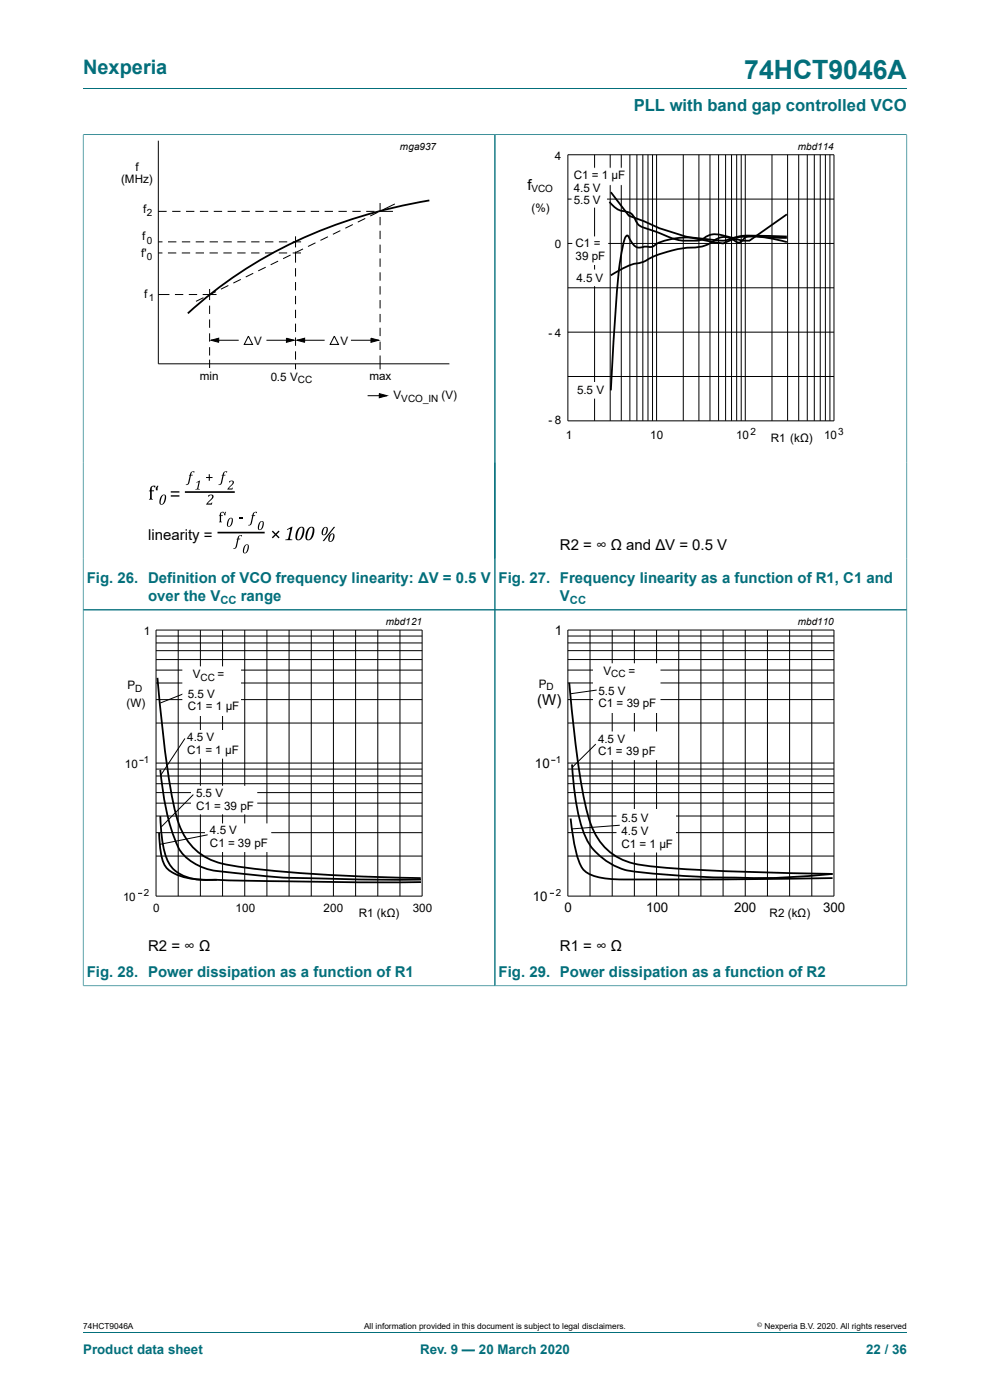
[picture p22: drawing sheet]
<svg xmlns="http://www.w3.org/2000/svg" width="210mm" height="297mm" viewBox="0 0 210 297" stroke-linecap="round" stroke-linejoin="round" font-family="sans-serif">
<defs><g id="words">
<text font-size="5.6" fill="#036f7b" x="157.9" y="16.8">74HCT9046A</text>
<text font-size="4.2" fill="#036f7b" x="17.6" y="15.6">Nexperia</text>
<text font-size="3.5" fill="#036f7b" x="134.4" y="23.7">PLL with band gap controlled VCO</text>
<g font-size="3.2">
<text x="111.9" y="40.3">f</text>
<text x="31.4" y="114.6">linearity =</text>
<text x="118.8" y="116.7">R2 = ∞ Ω and ΔV = 0.5 V</text>
<text x="114" y="149.6">(W)</text>
<text x="31.4" y="201.7">R2 = ∞ Ω</text>
<text x="118.8" y="201.7">R1 = ∞ Ω</text>
</g>
<g font-size="3.2" fill="#036f7b">
<text x="18.4" y="123.7">Fig. 26. Definition of VCO frequency linearity: ΔV = 0.5 V</text>
<text x="105.8" y="123.7">Fig. 27. Frequency linearity as a function of R1, C1 and</text>
<text x="31.4" y="127.5">over the V</text>
<text x="51.1" y="127.5">range</text>
<text x="118.8" y="127.5">V</text>
<text x="18.4" y="207.3">Fig. 28. Power dissipation as a function of R1</text>
<text x="105.8" y="207.3">Fig. 29. Power dissipation as a function of R2</text>
</g>
<g font-size="2.8">
<text x="117.7" y="134.7">1</text>
<text x="113.5" y="162.9">10</text>
<text x="113" y="191.2">10</text>
<text x="119.7" y="193.4">0</text>
<text x="137.1" y="193.4">100</text>
<text x="155.7" y="193.4">200</text>
<text x="174.6" y="193.4">300</text>
</g>
<g font-size="2.8" fill="#036f7b">
<text x="17.6" y="287.2">Product data sheet</text>
<text x="89.1" y="287.2">Rev. 9 — 20 March 2020</text>
<text x="183.7" y="287.2">22 / 36</text>
</g>
<g font-size="2.5">
<text x="117.7" y="33.9">4</text>
<text x="25.7" y="38.9">(MHz)</text>
<text x="28.7" y="36.2">f</text>
<text x="121.7" y="38">C1 = 1</text>
<text x="121.7" y="40.7">4.5 V</text>
<text x="129.7" y="38">µF</text>
<text x="30.4" y="45.1">f</text>
<text x="112.8" y="44.9">(%)</text>
<text x="121.7" y="43.4">5.5 V</text>
<text x="30.2" y="50.9">f</text>
<text x="117.7" y="52.6">0</text>
<text x="122.1" y="52.5">C1 =</text>
<text x="29.9" y="54.4">f'</text>
<text x="122.1" y="55.2">39 pF</text>
<text x="122.3" y="59.8">4.5</text>
<text x="126.3" y="59.8">V</text>
<text x="30.6" y="63.1">f</text>
<text x="116.4" y="71.4">- 4</text>
<text x="53.9" y="73.1">V</text>
<text x="72.2" y="73.1">V</text>
<text x="42.4" y="80.6">min</text>
<text x="57.4" y="80.8">0.5 V</text>
<text x="78.4" y="80.6">max</text>
<text x="122.4" y="83.6">5.5</text>
<text x="126.5" y="83.6">V</text>
<text x="83.4" y="84.7">V</text>
<text x="93.7" y="84.7">(V)</text>
<text x="116.4" y="89.9">- 8</text>
<text x="120" y="93">1</text>
<text x="137.9" y="93">10</text>
<text x="156.2" y="93">10</text>
<text x="163.5" y="93.9">R1 (kΩ)</text>
<text x="174.9" y="93">10</text>
<text x="30.5" y="134.7">1</text>
<text x="40.9" y="143.9">V</text>
<text x="46.2" y="143.9">=</text>
<text x="128" y="143.2">V</text>
<text x="133.3" y="143.2">=</text>
<text x="26.9" y="150">(W)</text>
<text x="27.1" y="146.2">P</text>
<text x="39.8" y="148">5.5 V</text>
<text x="114.3" y="145.9">P</text>
<text x="127" y="147.3">5.5</text>
<text x="131" y="147.3">V</text>
<text x="39.8" y="150.7">C1</text>
<text x="43.7" y="150.7">= 1</text>
<text x="47.9" y="150.7">µF</text>
<text x="127" y="150">C1</text>
<text x="130.8" y="150">= 39 pF</text>
<text x="39.7" y="157.2">4.5</text>
<text x="39.7" y="159.9">C1</text>
<text x="43.6" y="159.9">= 1</text>
<text x="43.8" y="157.2">V</text>
<text x="47.8" y="159.9">µF</text>
<text x="126.9" y="157.6">4.5</text>
<text x="126.9" y="160.2">C1</text>
<text x="130.7" y="160.2">= 39 pF</text>
<text x="131" y="157.6">V</text>
<text x="26.5" y="162.9">10</text>
<text x="41.6" y="169.1">5</text>
<text x="41.6" y="171.7">C1 =</text>
<text x="42.9" y="169.1">.5 V</text>
<text x="47.6" y="171.7">39 p</text>
<text x="52.3" y="171.7">F</text>
<text x="44.5" y="177">4.5 V</text>
<text x="44.5" y="179.7">C1</text>
<text x="48.4" y="179.7">= 39 pF</text>
<text x="131.8" y="174.5">5.5</text>
<text x="131.8" y="177.1">4.5</text>
<text x="131.8" y="179.9">C1</text>
<text x="135.7" y="179.9">= 1</text>
<text x="135.9" y="174.5">V</text>
<text x="135.9" y="177.1">V</text>
<text x="139.9" y="179.9">µF</text>
<text x="26.1" y="191.1">10</text>
<text x="32.5" y="193.4">0</text>
<text x="50" y="193.4">100</text>
<text x="68.6" y="193.4">200</text>
<text x="76.1" y="194.5">R1 (kΩ)</text>
<text x="87.6" y="193.4">300</text>
<text x="163.2" y="194.5">R2 (kΩ)</text>
</g>
<g font-size="2.4" fill="#036f7b">
<text x="46.8" y="128.1">CC</text>
<text x="120.9" y="128.1">CC</text>
</g>
<g font-size="2.1">
<text x="84.8" y="31.8">mga937</text>
<text x="169.2" y="31.8">mbd114</text>
<text x="112.8" y="40.8">VCO</text>
<text x="31.1" y="45.9">2</text>
<text x="31.1" y="51.8">0</text>
<text x="31.1" y="55.3">0</text>
<text x="31.6" y="63.8">1</text>
<text x="63.2" y="81.3">CC</text>
<text x="85.1" y="85.2">VCO_IN</text>
<text x="159.2" y="92.2">2</text>
<text x="177.8" y="92.2">3</text>
<text x="81.8" y="132.6">mbd121</text>
<text x="169.2" y="132.7">mbd110</text>
<text x="129.6" y="143.7">CC</text>
<text x="28.7" y="146.7">D</text>
<text x="42.5" y="144.4">CC</text>
<text x="115.9" y="146.4">D</text>
<text x="30.5" y="161.9">1</text>
<text x="117.9" y="161.9">1</text>
<text x="30.5" y="190.1">2</text>
<text x="117.9" y="190.1">2</text>
</g>
<g font-size="1.8">
<text x="17.6" y="282">74HCT9046A</text>
<text x="77.2" y="282">All information provided in this document is subject to legal disclaimers.</text>
<text x="162.2" y="282">Nexperia B.V. 2020. All rights reserved</text>
</g>
<text font-size="1.4" x="160.6" y="281.6">©</text>
</g></defs>
<path d="M17.6 18.8h174.8M17.6 28.6h174.8M17.6 28.5v69.7M105 28.6v69.6M192.4 28.5v69.7" fill="none" stroke="#036f7b" stroke-width=".21"/>
<g fill="none" stroke="#000" stroke-width=".21">
<path d="M33.6 29.8v47.4h61.7M120.5 32.8h56.4v56.5h-56.4zM126.1 32.8v56.5M129.4 32.8v56.5M131.8 32.8v56.5M133.6 32.8v56.5M135.1 32.8v56.5M136.4 32.8v56.5M137.5 32.8v56.5M138.4 32.8v56.5M139.3 32.8v56.5M144.9 32.8v56.5"/>
<path d="M148.3 32.8v56.5M150.6 32.8v56.5M152.4 32.8v56.5M153.9 32.8v56.5M155.2 32.8v56.5M156.3 32.8v56.5M157.2 32.8v56.5M158.1 32.8v56.5M163.8 32.8v56.5M167.1 32.8v56.5M169.4 32.8v56.5M171.2 32.8v56.5"/>
<path d="M172.7 32.8v56.5M174 32.8v56.5M175.1 32.8v56.5M176 32.8v56.5M33.6 51.3h.9M33.6 44.8h1.7M33.6 53.7h.9M35.6 53.7h1.8M35.6 51.3h1.8M36.5 44.8h1.8M38.6 53.7h1.7M38.6 51.3h1.7"/>
<path d="M39.5 44.8h1.7M41.5 53.7h1.8M41.5 51.3h1.8M42.4 44.8h1.8M44.4 53.7h1.8M44.5 51.3h1.7M45.3 44.8h1.8M47.4 53.7h1.7M47.4 51.3h1.8M48.3 44.8h1.7M50.3 53.7h1.8M50.3 51.3h1.8"/>
<path d="M51.1 59.3l-1.6 .8M51.2 44.8h1.8M53.3 53.7h1.7M53.3 51.3h1.7M53.7 58l-1.6 .8M54.2 44.8h1.7M56.2 53.7h1.8M56.2 51.3h1.8M56.4 56.7l-1.6 .8M57.1 44.8h1.8M59 55.4l-1.6 .8M59.1 53.7h1.8"/>
<path d="M59.2 51.3h1.7M60 44.8h1.8M61.6 54.1l-1.5 .8M62.1 53.7h1.7M62.1 51.3h1.8M62.7 50.1v2.4M62.7 53.4v2.3M62.7 56.9v1.8M62.7 59.8v1.8M63 44.8h1.7M64.3 52.8l-1.6 .8M65.9 44.8h1.8"/>
<path d="M66.9 51.5l-1.6 .8M68.9 44.8h1.7M69.6 50.2l-1.6 .8M71.8 44.8h1.8M72.2 48.9l-1.6 .8M74.7 44.8h1.8M74.8 47.6l-1.5 .8M77.5 46.3l-1.6 .8M77.7 44.8h1.7M80.1 45l-1.6 .8M80.6 43.1v1.7h2.8M80.6 46v1.8"/>
<path d="M80.6 49v1.7M80.6 51.9v1.8M80.6 54.8v1.8M80.6 57.8v1.7M83.8 43.3l-2.6 1.2M120.5 42.2h56.4M120.5 51.6h56.4M33.6 62.5h2.3M37.1 62.5h1.8M40.1 62.5h1.7M43 62.5h2.9M43.2 63.2l-1.6 .7"/>
<path d="M44.5 61.3v2.4M44.5 64.8v1.8M44.5 67.8v1.7M44.5 70.7v1.8M44.5 73.7v1.7M44.5 76.3v1.8M44.8 72.2l1.6-.5v.9zM44.8 72.2h5.8M45.8 61.9l-1.6 .7M48.4 60.6l-1.5 .7M52.7 71.3l.9 1.8h-1.8zM56.5 72.2h5.9"/>
<path d="M60.8 71.7l1.6 .5-1.6 .4zM62.7 62.8v1.7M62.7 65.7v1.8M62.7 68.7v1.7M62.7 71.6v1.8M62.7 74.5v1.8M62.7 77.2v1.2M63 72.2l1.6-.5v.9zM63 72.2h5.9M70.9 71.3l.9 1.8h-1.8zM74.4 72.2h5.9M78.7 71.7l1.6 .5-1.6 .4z"/>
<path d="M80.6 60.7v1.8M80.6 63.7v1.7M80.6 66.6v1.8M80.6 69.5v1.8M80.6 72.5v1.7M80.6 75.4v3M120.5 61.1h56.4M120.5 70.5h56.4M120.5 79.9h56.4M78 83.9h4.1M80.5 83.5l1.6 .4-1.6 .5z"/>
</g>
<path d="M44.8 72.2l1.6-.5v.9zM60.8 71.7l1.6 .5-1.6 .4zM63 72.2l1.6-.5v.9zM78.7 71.7l1.6 .5-1.6 .4zM80.5 83.5l1.6 .4-1.6 .5z" fill="#000"/>
<path d="M91.1 42.5a98.8 98.8 0 0 0-51.3 24M129.3 42.8a4.7 4.7 0 0 0 3.8 2.2l.9 .4 .5 .6a3.3 3.3 0 0 0 2.9 2.6l2.3 .8a13.1 13.1 0 0 0 8.7 1.6l.4-.2a4.8 4.8 0 0 1 5.1-.7l.4 .1a4.3 4.3 0 0 0 2.9 0h.5a26 26 0 0 1 9.2 1.2M129.6 40.8l3.8 5 3.2 1.1a51.8 51.8 0 0 0 16.8 4.7l2-.8h.9l1.2 .3h1.5l7.9-5.6M166.9 50.2l-6.5-.2a13.3 13.3 0 0 0-6.4 1h-1.2l-3-.3a17.8 17.8 0 0 0-10.6 1l-.2 .2a1.93 1.93 0 0 1-2 .4 2.35 2.35 0 0 1-3-.9l-.8-1.4h-.3a18.6 18.6 0 0 0-1.5 6.4l-.8 8.5-1 17.9M166.9 50.5l-3.6-.1a14.8 14.8 0 0 0-5.1-.1l-.5 .4a1.15 1.15 0 0 1-2 .3 3.7 3.7 0 0 0-4.9 .5 9.1 9.1 0 0 1-5.2 1.1 23.7 23.7 0 0 0-9.2 3 14.6 14.6 0 0 0-6.8 2.8" fill="none" stroke="#000" stroke-width=".38"/>
<path d="M107.8 30h81.8v66.3h-81.8z" fill="none" stroke="#fff" stroke-width=".21"/>
<path d="M121.3 35.7h11.9v3.5h-4.5v4.7h-7.4z" fill="#fff"/>
<path d="M121.3 35.7h11.9v3.5h-4.5v4.7h-7.4z" fill="none" stroke="#fff" stroke-width=".21"/>
<path d="M121.5 50.3h7.4v5.8h-7.4z" fill="#fff"/>
<path d="M121.5 50.3h7.4v5.8h-7.4z" fill="none" stroke="#fff" stroke-width=".21"/>
<path d="M121.5 57.3h7.4v3.3h-7.4z" fill="#fff"/>
<path d="M121.5 57.3h7.4v3.3h-7.4z" fill="none" stroke="#fff" stroke-width=".21"/>
<path d="M121.5 81.1h7.4v3.4h-7.4z" fill="#fff"/>
<path d="M121.5 81.1h7.4v3.4h-7.4zM20.4 130.8h81.8v66.4h-81.8z" fill="none" stroke="#fff" stroke-width=".21"/>
<path d="M17.6 98.2v111M105 98.2v110.9h-87.4M192.4 98.2v31.2h-174.8" fill="none" stroke="#036f7b" stroke-width=".21"/>
<g fill="#000">
<path d="M40.6 100.1l.7-.1-.1 .3h-.1a.24 .24 0 0 0-.3-.2 .24 .24 0 0 0-.2 .3l-.1 .3h.4v.2h-.4l-.3 1.3a.65 .65 0 0 1-.8 .7l.5-.4 .3-1.6-.1-.1zM41.7 102.3l.7-.3-.3 1.5a.22 .22 0 0 0 0 .2 .22 .22 0 0 0 .3 .1l-1 .1 .4-.3 .3-1.2v-.1l-.4 .1zM44.3 100.6h.2v.6h.6v.2h-.6v.6h-.2v-.6h-.6v-.2h.6zM44.2 105a.65 .65 0 0 1 .7-.1 .65 .65 0 0 1 .4 .5l-1.2 1.4h.6l.3-.2-.1 .5h-1.2l.9-1.1a.44 .44 0 0 0 .4-.5 .44 .44 0 0 0-.4-.4l-.5 .2zM47.5 100.1l.7-.1-.1 .3h-.1a.24 .24 0 0 0-.3-.2 .24 .24 0 0 0-.1 .3l-.1 .3h.3v.2h-.4l-.2 1.3a.65 .65 0 0 1-.9 .7l.5-.4 .4-1.6-.2-.1zM48.6 102.1l.2-.1a.52 .52 0 0 1 .8 .2 .52 .52 0 0 1-.3 .7l-.8 .7h.6l.3-.1-.1 .4h-1.1l.9-1.1a.34 .34 0 0 0 .2-.6 .34 .34 0 0 0-.6 .1h-.1zM50.7 113.7l.7-.2-.1 .3h-.1a.24 .24 0 0 0-.3-.2 .24 .24 0 0 0-.2 .3l-.1 .4h.4l-.1 .1h-.3l-.3 1.4a.65 .65 0 0 1-.8 .6l.4-.3 .4-1.7-.1-.1zM50.7 109.9h.7v.2h-.7zM53.8 108.7l.7-.1v.3h-.2a.24 .24 0 0 0-.3-.2 .24 .24 0 0 0-.1 .3l-.1 .3h.3v.2h-.3l-.3 1.3a.65 .65 0 0 1-.8 .7l.4-.4 .4-1.6-.2-.1zM57.7 112.8l.2-.2 .6 .6 .6-.6 .2 .2-.6 .6 .6 .6-.2 .2-.6-.6-.6 .6-.2-.2 .6-.6z"/>
<path d="M32.1 103.2l.9-.1v.3l-.5-.2-.3 .3v.5h.5v.2h-.5v1.5l.2 .3h-.8l.2-.3v-1.5l-.2-.1 .2-.1zM33.3 103.1l.2-.1 .1 .1-.2 .4 .1 .5h-.4v-.4z"/>
<path d="M34.3 105.1a.54 .54 0 0 1 .7-.1 .54 .54 0 0 1 .2 .7 1.16 1.16 0 0 1-1.2 1.3 1.65 1.65 0 0 1 .3-1.9zM34.6 105.1l-.5 1.1a.45 .45 0 0 0 .2 .7 1.77 1.77 0 0 0 .6-1.8z"/>
<path d="M36.2 104.2h1.9v.3h-1.9zM36.2 105.1h1.9v.3h-1.9z"/>
<path d="M46.8 108.7l.7-.1v.3l-.4-.2-.2 .2v.4h.4v.2h-.4v1.1l.2 .2h-.7l.2-.2v-1.1l-.2-.1zM47.7 108.7l.3-.1-.2 .7h-.2v-.4z"/>
<path d="M48.6 110a.53 .53 0 0 1 .7 0 .53 .53 0 0 1 .1 .7 .85 .85 0 0 1-1.2 .9v-.7zM48.8 110l-.4 1a.4 .4 0 0 0 .2 .6l.3-.2 .2-.5a.64 .64 0 0 0-.2-.9z"/>
<path d="M52 115.7a.53 .53 0 0 1 .7-.1 .53 .53 0 0 1 .1 .8 .85 .85 0 0 1-1.2 .9v-.7zM52.2 115.7l-.4 .9a.4 .4 0 0 0 .1 .7l.3-.2 .2-.5a.64 .64 0 0 0-.1-1z"/>
<path d="M55.1 110.7a.53 .53 0 0 1 .8 0 .53 .53 0 0 1 0 .7 .85 .85 0 0 1-1.1 .9l-.1-.7zM55.4 110.7l-.4 1a.4 .4 0 0 0 .1 .6l.3-.2 .2-.5a.64 .64 0 0 0-.1-.9z"/>
<path d="M60.9 112.3l1.2-.6-.6 2.3a.33 .33 0 0 0 .1 .4 .33 .33 0 0 0 .4 0v.2h-1.5l.1-.2 .5-.2 .4-1.8v-.2l-.6 .3zM63.3 112a.72 .72 0 0 1 1-.2 .72 .72 0 0 1 .3 1 1.75 1.75 0 0 1-1.3 1.8 1.06 1.06 0 0 1-.5-1.6zM63.7 112a2.91 2.91 0 0 0-.6 2.4 .86 .86 0 0 0 .9-1l.2-1.3-.1-.2zM65.4 112a.72 .72 0 0 1 1-.2 .72 .72 0 0 1 .3 1 1.75 1.75 0 0 1-1.3 1.8 1.06 1.06 0 0 1-.5-1.6zM65.8 112a2.91 2.91 0 0 0-.5 2.4 .86 .86 0 0 0 .9-1l.1-1.3-.1-.2zM68.5 112a.59 .59 0 0 1 .9-.1 .59 .59 0 0 1 .1 .9 .7 .7 0 0 1-.5 .7 .7 .7 0 0 1-.8-.2l.1-.7zM68.9 112l-.3 .5a.54 .54 0 0 0 .2 .9l.3-.5a.65 .65 0 0 0 0-1zM70.8 111.8h.3l-2.4 3h-.3zM70 113.4a.59 .59 0 0 1 .8-.1 .59 .59 0 0 1 .1 .9 .7 .7 0 0 1-.4 .7 .7 .7 0 0 1-.8-.2v-.7zM70.3 113.4l-.3 .4a.54 .54 0 0 0 .2 1l.4-.5a.65 .65 0 0 0-.1-1z"/>
</g>
<path d="M39.4 104.4h10.2M46.3 113h9.7" fill="none" stroke="#000" stroke-width=".35"/>
<g fill="none" stroke="#000" stroke-width=".21">
<path d="M33.1 133.7h56.4v56.4h-56.4zM33.1 139.9h56.4M33.1 138h56.4M33.1 136.4h56.4M33.1 134.9h56.4M37.8 133.7v56.4M42.5 133.7v56.4M47.2 133.7v56.4M51.9 133.7v56.4M56.6 133.7v56.4M61.3 133.7v56.4M66 133.7v56.4"/>
<path d="M70.7 133.7v56.4M75.4 133.7v56.4M80.1 133.7v56.4M84.8 133.7v56.4M33.1 153.4h56.4M33.1 148.4h56.4M33.1 144.9h56.4M33.1 142.2h56.4M39.3 147l-5.3 2.1M29.6 161.3h.9M33.1 161.9h56.4M33.1 176.6h56.4"/>
<path d="M33.1 173.1h56.4M33.1 170.4h56.4M33.1 168.1h56.4M33.1 166.3h56.4M33.1 164.6h56.4M33.1 163.2h56.4M29.3 189.5h.9M33.1 181.6h56.4"/>
</g>
<path d="M33.4 143.8l1.2 12.5a97.7 97.7 0 0 0 3.3 18.5 12.7 12.7 0 0 0 10.8 8.7 255.3 255.3 0 0 0 33.7 2.6l6.8 .2M33.7 176.7l.1 1.8a12.7 12.7 0 0 0 1.2 5.2 7.2 7.2 0 0 0 5.2 2.6l2.2 .3h3.6M34 163.3a53.1 53.1 0 0 0 3.8 16.5 11.1 11.1 0 0 0 9.3 5.1 165.4 165.4 0 0 0 24 1.6l18.2 .1M34 173.1a24.3 24.3 0 0 0 1.7 9.8 7.7 7.7 0 0 0 6.7 3.7l30.9 .5h16" fill="none" stroke="#000" stroke-width=".38"/>
<path d="M38.8 155h12.4v5.8h-12.4z" fill="#fff"/>
<path d="M38.8 155h12.4v5.8h-12.4z" fill="none" stroke="#fff" stroke-width=".21"/>
<path d="M39.2 156.7l-5.1 7.7" fill="none" stroke="#000" stroke-width=".21"/>
<path d="M40.6 166.8h13.9v5.9h-13.9z" fill="#fff"/>
<path d="M40.6 166.8h13.9v5.9h-13.9z" fill="none" stroke="#fff" stroke-width=".21"/>
<path d="M41 168.6l-6.8 6.8" fill="none" stroke="#000" stroke-width=".21"/>
<path d="M43.6 174.8h13.8v5.8h-13.8z" fill="#fff"/>
<path d="M43.6 174.8h13.8v5.8h-13.8z" fill="none" stroke="#fff" stroke-width=".21"/>
<path d="M44 177.1l-10.1 2" fill="none" stroke="#000" stroke-width=".21"/>
<path d="M38.8 141.5h12.2v10.3h-12.2z" fill="#fff"/>
<path d="M107.8 130.8h81.8v66.4h-81.8zM38.8 141.5h12.2v10.3h-12.2z" fill="none" stroke="#fff" stroke-width=".21"/>
<path d="M192.4 209.1h-87.4v-79.7h87.4v79.8" fill="none" stroke="#036f7b" stroke-width=".21"/>
<g fill="none" stroke="#000" stroke-width=".21">
<path d="M120.5 133.7h56.4v56.4h-56.4zM120.5 139.9h56.4M120.5 138h56.4M120.5 136.4h56.4M120.5 134.9h56.4M125.2 133.7v56.4M129.9 133.7v56.4M134.6 133.7v56.4M139.3 133.7v56.4M144 133.7v56.4M148.7 133.7v56.4M153.4 133.7v56.4"/>
<path d="M158.1 133.7v56.4M162.8 133.7v56.4M167.5 133.7v56.4M172.2 133.7v56.4M120.5 153.4h56.4M120.5 148.4h56.4M120.5 144.9h56.4M120.5 142.2h56.4M116.9 161.3h.9M120.5 161.9h56.4M120.5 176.6h56.4M120.5 173.1h56.4"/>
<path d="M120.5 170.4h56.4M120.5 168.1h56.4M120.5 166.2h56.4M120.5 164.6h56.4M120.5 163.1h56.4M116.6 189.5h.9M120.5 181.6h56.4"/>
</g>
<path d="M120.7 144.8l1.3 12.3a90.4 90.4 0 0 0 3.3 17.7 12.8 12.8 0 0 0 11.8 8.9 400.3 400.3 0 0 0 36 1.6l3.5 .1a198.6 198.6 0 0 1-33 .3 67.5 67.5 0 0 1-11.7-1.4 13.6 13.6 0 0 1-9-10.6l-.8-4.3-.8-7.2M121 173.6a33.4 33.4 0 0 0 2.2 10.1 5.1 5.1 0 0 0 4.2 2.5 101.6 101.6 0 0 0 13.1 .4l36.1-.3" fill="none" stroke="#000" stroke-width=".38"/>
<path d="M125.9 140.8h14.1v10.3h-14.1z" fill="#fff"/>
<path d="M125.9 140.8h14.1v10.3h-14.1z" fill="none" stroke="#fff" stroke-width=".21"/>
<path d="M130.9 171.8h12.4v8.9h-12.4z" fill="#fff"/>
<path d="M130.9 171.8h12.4v8.9h-12.4z" fill="none" stroke="#fff" stroke-width=".21"/>
<path d="M126.6 146.4l-5.5 .8" fill="none" stroke="#000" stroke-width=".21"/>
<path d="M125.9 155.3h13.8v5.8h-13.8z" fill="#fff"/>
<path d="M125.9 155.3h13.8v5.8h-13.8z" fill="none" stroke="#fff" stroke-width=".21"/>
<path d="M126.4 157.9l-4.9 4.8M131.5 175.1l-10.2 .7" fill="none" stroke="#000" stroke-width=".21"/>
<path d="M17.6 28.6v180.5M17.7 28.6h174.6M105 28.6v180.5M192.4 28.6v180.5M17.7 129.4h174.6M17.7 209.1h174.6M17.6 282.6h174.8" fill="none" stroke="#036f7b" stroke-width=".21"/>
<use href="#words"/>
</svg>
